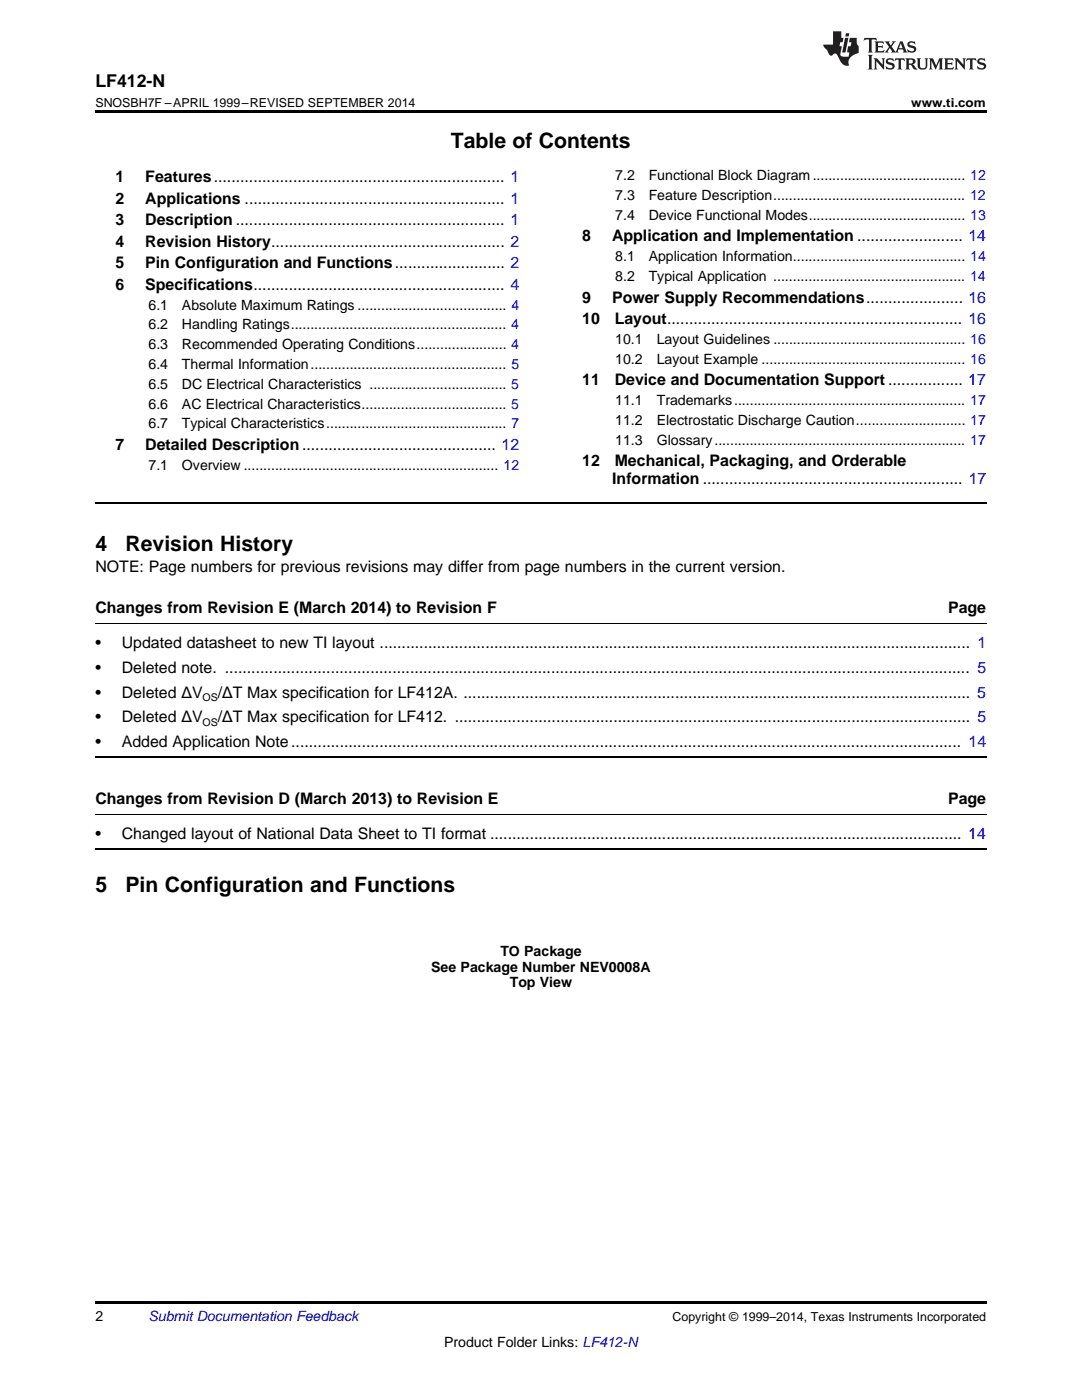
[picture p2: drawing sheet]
<svg xmlns="http://www.w3.org/2000/svg" width="216mm" height="279mm" viewBox="0 0 216 279" stroke-linecap="round" stroke-linejoin="round" font-family="sans-serif">
<defs><g id="words">
<g font-size="4.2">
<text x="90" y="29.6">Table of Contents</text>
<text x="19" y="109.9">4</text>
<text x="25" y="109.9">Revision History</text>
<text x="19" y="178">5</text>
<text x="25" y="178">Pin Configuration and Functions</text>
</g>
<text font-size="3.5" x="19" y="17.3">LF412-N</text>
<g font-size="3.2">
<text x="23" y="36.3">1</text>
<text x="23" y="40.6">2</text>
<text x="29" y="36.3">Features.................................................................. 1</text>
<text x="29" y="40.6">Applications ........................................................... 1</text>
<text x="23" y="44.9">3</text>
<text x="29" y="44.9">Description ............................................................. 1</text>
<text x="23" y="49.2">4</text>
<text x="23" y="53.6">5</text>
<text x="29" y="49.2">Revision History..................................................... 2</text>
<text x="29" y="53.6">Pin Configuration and Functions......................... 2</text>
<text x="116.2" y="48.2">8</text>
<text x="122.1" y="48.2">Application and Implementation ........................ 14</text>
<text x="23" y="57.9">6</text>
<text x="29" y="57.9">Specifications......................................................... 4</text>
<text x="116.2" y="60.4">9</text>
<text x="116.2" y="64.7">10</text>
<text x="122.1" y="60.4">Power Supply Recommendations...................... 16</text>
<text x="122.7" y="64.7">Layout................................................................... 16</text>
<text x="116.2" y="76.9">11</text>
<text x="122.7" y="76.9">Device and Documentation Support ................. 17</text>
<text x="23" y="89.8">7</text>
<text x="29" y="89.8">Detailed Description............................................ 12</text>
<text x="116.2" y="93.1">12</text>
<text x="122.7" y="93.1">Mechanical, Packaging, and Orderable</text>
<text x="122.2" y="96.6">Information ........................................................... 17</text>
<text x="19" y="114.2">NOTE: Page numbers for previous revisions may differ from page numbers in the current version.</text>
<text x="19" y="122.3">Changes from Revision E (March 2014) to Revision F</text>
<text x="189.2" y="122.3">Page</text>
<text x="19" y="129.4">•</text>
<text x="24.3" y="129.4">Updated datasheet to new TI layout ...................................................................................................................................... 1</text>
<text x="19" y="134.3">•</text>
<text x="24.3" y="134.3">Deleted note. ......................................................................................................................................................................... 5</text>
<text x="19" y="139.2">•</text>
<text x="24.3" y="139.2">Deleted ΔV</text>
<text x="43.5" y="139.2">/ΔT Max specification for LF412A. ................................................................................................................... 5</text>
<text x="19" y="144.2">•</text>
<text x="19" y="149.1">•</text>
<text x="24.3" y="144.2">Deleted ΔV</text>
<text x="24.3" y="149.1">Added Application Note........................................................................................................................................................ 14</text>
<text x="43.5" y="144.2">/ΔT Max specification for LF412. ..................................................................................................................... 5</text>
<text x="19" y="160.4">Changes from Revision D (March 2013) to Revision E</text>
<text x="189.2" y="160.4">Page</text>
<text x="19" y="167.5">•</text>
<text x="24.3" y="167.5">Changed layout of National Data Sheet to TI format ........................................................................................................... 14</text>
</g>
<g font-size="2.8">
<text x="122.8" y="36">7.2</text>
<text x="129.4" y="36">Functional Block Diagram....................................... 12</text>
<text x="122.8" y="39.9">7.3</text>
<text x="129.4" y="39.9">Feature Description................................................. 12</text>
<text x="122.8" y="43.9">7.4</text>
<text x="129.4" y="43.9">Device Functional Modes........................................ 13</text>
<text x="122.8" y="52.1">8.1</text>
<text x="129.4" y="52.1">Application Information............................................ 14</text>
<text x="122.8" y="56.1">8.2</text>
<text x="129.4" y="56.1">Typical Application ................................................. 14</text>
<text x="29.6" y="61.8">6.1</text>
<text x="29.6" y="65.8">6.2</text>
<text x="36.3" y="61.8">Absolute Maximum Ratings ...................................... 4</text>
<text x="36.3" y="65.8">Handling Ratings....................................................... 4</text>
<text x="29.6" y="69.7">6.3</text>
<text x="36.3" y="69.7">Recommended Operating Conditions....................... 4</text>
<text x="122.8" y="68.7">10.1</text>
<text x="131" y="68.7">Layout Guidelines ................................................. 16</text>
<text x="29.6" y="73.7">6.4</text>
<text x="29.6" y="77.6">6.5</text>
<text x="36.3" y="73.7">Thermal Information.................................................. 5</text>
<text x="36.3" y="77.6">DC Electrical Characteristics ................................... 5</text>
<text x="122.8" y="72.6">10.2</text>
<text x="131" y="72.6">Layout Example .................................................... 16</text>
<text x="29.6" y="81.6">6.6</text>
<text x="36.3" y="81.6">AC Electrical Characteristics..................................... 5</text>
<text x="122.8" y="80.9">11.1</text>
<text x="131" y="80.9">Trademarks........................................................... 17</text>
<text x="29.6" y="85.5">6.7</text>
<text x="36.3" y="85.5">Typical Characteristics.............................................. 7</text>
<text x="122.8" y="84.8">11.2</text>
<text x="122.8" y="88.8">11.3</text>
<text x="131" y="84.8">Electrostatic Discharge Caution............................ 17</text>
<text x="131" y="88.8">Glossary................................................................ 17</text>
<text x="29.6" y="93.8">7.1</text>
<text x="36.3" y="93.8">Overview ................................................................. 12</text>
<text x="99.8" y="190.7">TO Package</text>
<text x="86" y="193.9">See Package Number NEV0008A</text>
<text x="101.7" y="197.1">Top View</text>
<text x="19" y="263.6">2</text>
<text x="88.6" y="268.9">Product Folder Links: LF412-N</text>
</g>
<text font-size="2.8" fill="#0000c8" x="29.6" y="263.6">Submit Documentation Feedback</text>
<g font-size="2.5">
<text x="19" y="21.4">SNOSBH7F –APRIL 1999–REVISED SEPTEMBER 2014</text>
<text x="181.8" y="21.4">www.ti.com</text>
<text x="134.2" y="263.6">Copyright © 1999–2014, Texas Instruments Incorporated</text>
</g>
<g font-size="2.1">
<text x="40.4" y="139.9">OS</text>
<text x="40.4" y="144.8">OS</text>
</g>
</g></defs>
<path d="M19 22h177.8v.5h-177.8zM19 259.7h177.8v.5h-177.8z" fill="#000"/>
<path d="M19 100.3h177.8M19 151.1h177.8M19 169.4h177.8" fill="none" stroke="#000" stroke-width=".35"/>
<path d="M19 124.4h177.8M19 162.5h177.8" fill="none" stroke="#000" stroke-width=".2"/>
<g fill="#231f20">
<path d="M172.5 7.6l-.1 .5 .4-.2h.6v.1v2.1l-.2 .4h.9l-.2-.4v-2.1l.1-.1h.5l.5 .2-.2-.5zM174.5 8.3l.2 .3v1.5l-.2 .4h1.8l.2-.6a1.04 1.04 0 0 1-1.3 .2v-.7h.6l.3 .2v-.6l-.3 .2h-.6v-.6l.8-.1 .4 .3-.2-.5zM176.5 8.3l.9 1.1-.9 1.1h.8l-.2-.2 .4-.7 .5 .7-.2 .2h1.5l-.2-.2 .2-.4h.9l.1 .4-.2 .2h1l-.3-.3-.7-1.9h-.5l-.9 2-.8-1 .9-1h-.8l.1 .3-.4 .5-.3-.6 .1-.2zM179.7 8.6l.4 1h-.7zM181.3 8.4a.63 .63 0 0 0-.2 .7 .63 .63 0 0 0 .6 .4l.6 .2 .1 .2a.75 .75 0 0 1-.7 .4 .75 .75 0 0 1-.6-.5l.1 .7 .1-.1a1.11 1.11 0 0 0 1.5-.6 1.13 1.13 0 0 0-1.2-.8l-.1-.4a1.04 1.04 0 0 1 1.2 .2l-.2-.5-.2 .1-.4-.2zM173.2 10.9l.2 .4v2.2l-.2 .4h1l-.3-.4v-2.2l.3-.4zM174.3 11.6l.3 .4v1.5l-.3 .4h.8l-.2-.4v-1.3l1.5 1.7v-1.9l.2-.4h-.7l.2 .4v.9l-1.1-1.3zM177 11.8a.62 .62 0 0 0-.2 .7 .62 .62 0 0 0 .6 .4l.6 .1 .1 .3a.76 .76 0 0 1-.7 .3 .76 .76 0 0 1-.7-.4l.2 .7 .1-.1a1.11 1.11 0 0 0 1.5-.6 1.13 1.13 0 0 0-1.2-.8l-.1-.4a1.04 1.04 0 0 1 1.2 .2l-.2-.6-.2 .1-.5-.1zM178.7 11.6l-.2 .6a.61 .61 0 0 1 .8-.3v1.6l-.2 .4h.9l-.2-.4v-1.6a.63 .63 0 0 1 .7 .3l-.1-.6zM180.6 11.6l.3 .4v1.5l-.3 .4h1l-.2-.2-.1-.8 .6 .2a.76 .76 0 0 0 1.2 .7l-1-1a.58 .58 0 0 0 .6-.5 .58 .58 0 0 0-.5-.6zM181.4 11.9h.1a.45 .45 0 0 1 .5 .1 .45 .45 0 0 1 .1 .5l-.8 .2zM182.9 11.6l.2 .2a2.17 2.17 0 0 0 .3 1.9 .99 .99 0 0 0 1.6-.6v-1.1l.2-.4h-.7l.2 .2a1.92 1.92 0 0 1-.2 1.8 .6 .6 0 0 1-.9-.5v-1.1l.2-.4zM185.4 11.6l.2 .4v1.5l-.2 .4h.7l-.2-.4v-1.4l.8 1.8 .8-1.8v1.4l-.2 .4h.9l-.2-.4v-1.5l.2-.4h-.8l-.6 1.5-.6-1.5zM188.4 11.6l.2 .4v1.5l-.2 .4h1.8l.1-.6a1.04 1.04 0 0 1-1.2 .1v-.6h.5l.4 .2v-.6l-.4 .2h-.5v-.7h.8l.3 .3-.1-.6zM190.5 11.6l.2 .4v1.5l-.2 .4h.7l-.2-.4v-1.3l1.5 1.7v-1.9l.2-.4h-.7l.2 .4v.9l-1.1-1.3zM192.9 11.6l-.1 .6a.61 .61 0 0 1 .7-.3l.1 1.6-.3 .4h1l-.3-.4 .1-1.6a.63 .63 0 0 1 .7 .3l-.1-.6zM195.2 11.8a.62 .62 0 0 0-.2 .7 .62 .62 0 0 0 .6 .4l.6 .1 .1 .3a.76 .76 0 0 1-.7 .3 .76 .76 0 0 1-.6-.4l.1 .7 .1-.1a1.11 1.11 0 0 0 1.6-.6 1.13 1.13 0 0 0-1.3-.8l-.1-.4a1.04 1.04 0 0 1 1.2 .2l-.1-.6-.2 .1-.5-.1z"/>
<path d="M166.2 6.3v2.6h-1.9v.4l.8 .9a.91 .91 0 0 0 1 .8 .56 .56 0 0 1 .5-.3 .56 .56 0 0 1 .5 .3l.4 .8a1.53 1.53 0 0 0 1.9 1.2 1.54 1.54 0 0 1 1-2.1l.9-.3v-1.4a1.52 1.52 0 0 1-.4-1.6h-1.3l-.2 .8h.5l-.2 .8h-.5l-.1 1v.2l.4 .1-.2 .8a1.93 1.93 0 0 1-1.6-.3l.3-1.8h-.5l.2-.8h.4l.2-.8h-.4v-1.3zM168.6 7.6l-.6 2.9h.7l.6-2.9zM168.8 6.6l-.1 .7h.6l.2-.7z"/>
</g>
<use href="#words"/>
</svg>
